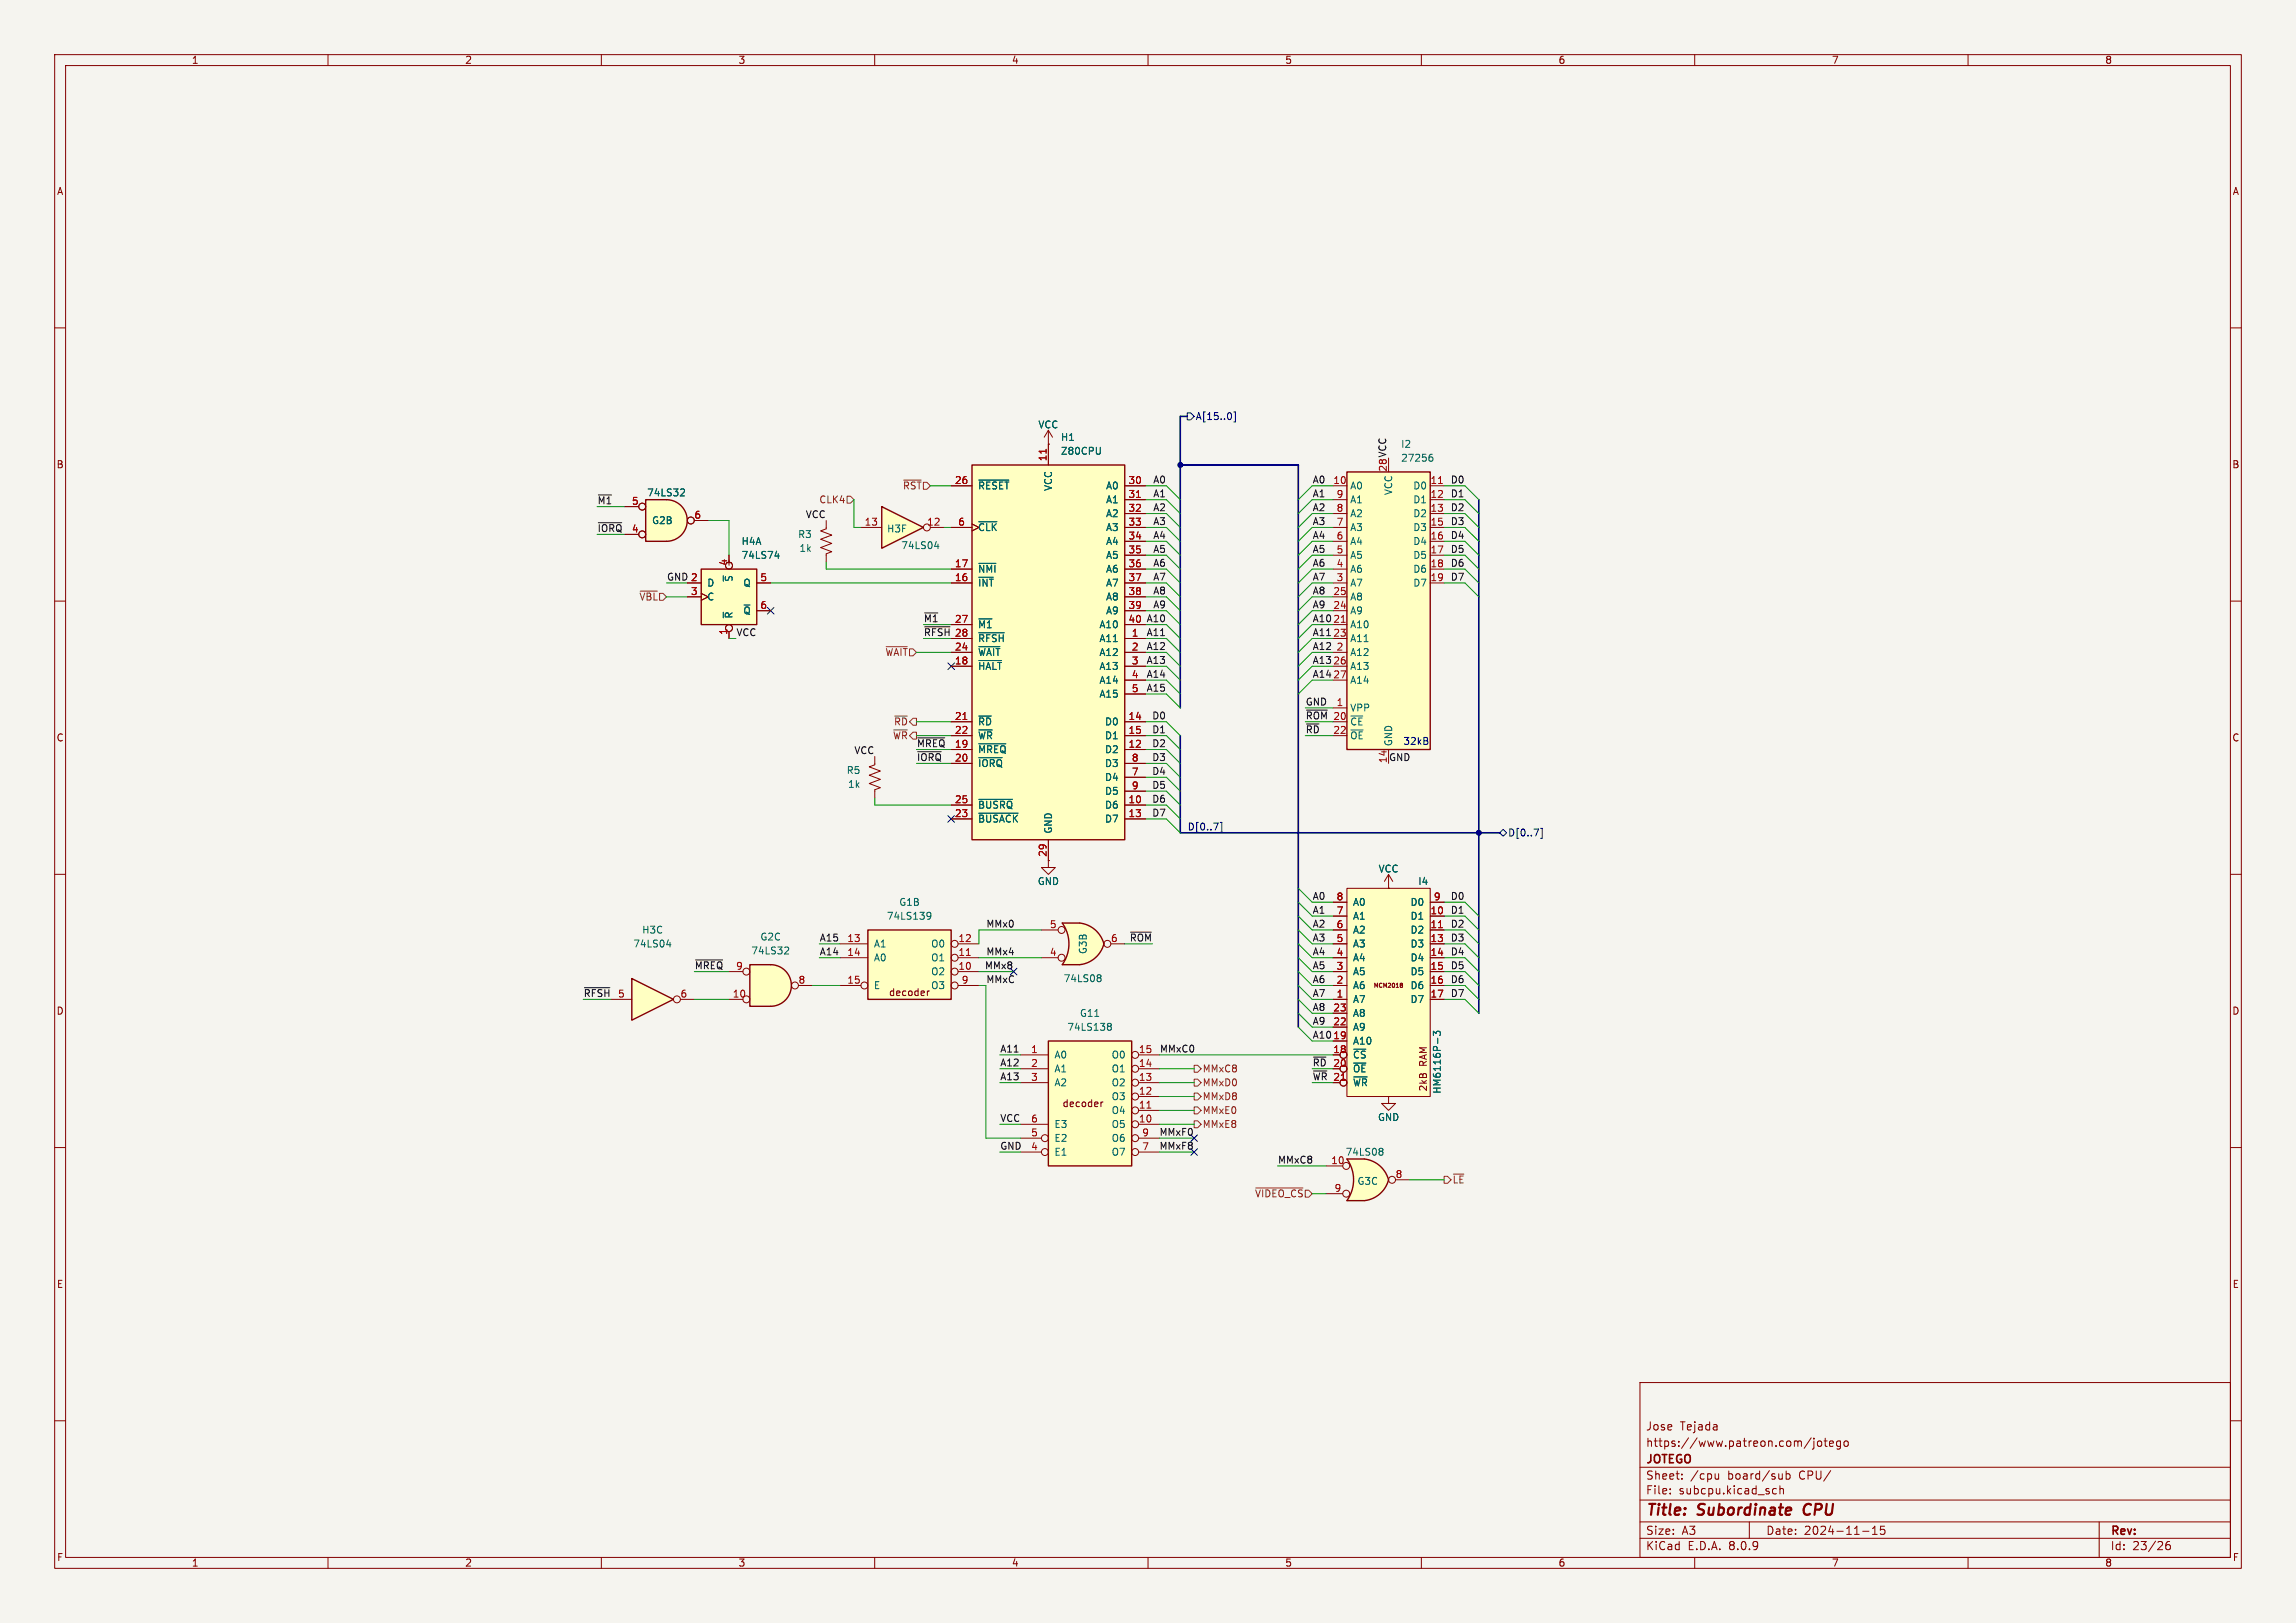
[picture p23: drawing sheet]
<svg xmlns="http://www.w3.org/2000/svg" width="420mm" height="297mm" viewBox="0 0 420 297" stroke-linecap="round" stroke-linejoin="round" font-family="sans-serif">
<defs><g id="words">
<g font-size="2.8" fill="#840000">
<text x="301" y="277.9">Title:</text>
<text x="310.6" y="277.9">Subordinate</text>
<text x="330.8" y="277.9">CPU</text>
</g>
<g font-size="2.1" fill="#840000">
<text x="301" y="262">Jose</text>
<text x="307.3" y="262">Tejada</text>
<text x="301" y="268.2">JOTEGO</text>
<text x="301" y="265">https://www.patreon.com/jotego</text>
<text x="301" y="273.7">File:</text>
<text x="301" y="271">Sheet:</text>
<text x="307.1" y="273.7">subcpu.kicad_sch</text>
<text x="309.2" y="271">/cpu</text>
<text x="316.1" y="271">board/sub</text>
<text x="329.2" y="271">CPU/</text>
<text x="301" y="281.1">Size:</text>
<text x="307.6" y="281.1">A3</text>
<text x="323" y="281.1">Date:</text>
<text x="330" y="281.1">2024-11-15</text>
<text x="386" y="281.3">Rev:</text>
<text x="301" y="283.9">KiCad</text>
<text x="308.7" y="283.9">E.D.A.</text>
<text x="316.3" y="283.9">8.0.9</text>
<text x="386" y="283.9">Id:</text>
<text x="390.1" y="283.9">23/26</text>
</g>
<g font-size="1.8" fill="#840000">
<text x="35" y="11.9">1</text>
<text x="85" y="11.9">2</text>
<text x="135" y="11.9">3</text>
<text x="185" y="11.9">4</text>
<text x="235" y="11.9">5</text>
<text x="285" y="11.9">6</text>
<text x="335" y="11.9">7</text>
<text x="385" y="11.9">8</text>
<text x="10.3" y="35.9">A</text>
<text x="408.3" y="35.9">A</text>
<text x="10.3" y="85.9">B</text>
<text x="408.2" y="85.9">B</text>
<text x="109.2" y="97.4">~{IORQ}4</text>
<text x="10.3" y="135.9">C</text>
<text x="408.2" y="135.9">C</text>
<text x="10.3" y="185.9">D</text>
<text x="162.5" y="182.5">decoder</text>
<text x="408.2" y="185.9">D</text>
<text x="261.2" y="195.1" transform="rotate(-90 261.2 195.1)">RAM</text>
<text x="194.3" y="202.8">decoder</text>
<text x="261.2" y="199.8" transform="rotate(-90 261.2 199.8)">2kB</text>
<text x="10.3" y="235.9">E</text>
<text x="408.3" y="235.9">E</text>
<text x="10.3" y="285.9">F</text>
<text x="35" y="286.9">1</text>
<text x="85" y="286.9">2</text>
<text x="135" y="286.9">3</text>
<text x="185" y="286.9">4</text>
<text x="235" y="286.9">5</text>
<text x="285" y="286.9">6</text>
<text x="335" y="286.9">7</text>
<text x="385" y="286.9">8</text>
<text x="408.3" y="285.9">F</text>
</g>
<g font-size="1.8" fill="#000084">
<text x="218.6" y="77.1">A[15..0]</text>
<text x="217.2" y="152.1">D[0..7]</text>
<text x="275.8" y="153.3">D[0..7]</text>
</g>
<g font-size="1.8" fill="#006464">
<text x="189.9" y="78.6">VCC</text>
<text x="194" y="80.9">H1</text>
<text x="194" y="83.4">Z80CPU</text>
<text x="256.2" y="82.1">I2</text>
<text x="178.8" y="89.8">~{RESET}</text>
<text x="192.6" y="89.9" transform="rotate(-90 192.6 89.9)">VCC</text>
<text x="202.2" y="89.8">A0</text>
<text x="246.9" y="89.8">A0</text>
<text x="256.2" y="84.7">27256</text>
<text x="258.4" y="89.8">D0</text>
<text x="118.3" y="91">74LS32</text>
<text x="202.2" y="92.3">A1</text>
<text x="202.2" y="94.8">A2</text>
<text x="246.9" y="94.8">A2</text>
<text x="246.9" y="92.3">A1</text>
<text x="254.9" y="90.7" transform="rotate(-90 254.9 90.7)">VCC</text>
<text x="258.4" y="92.3">D1</text>
<text x="258.4" y="94.8">D2</text>
<text x="119.2" y="96.1">G2B</text>
<text x="135.6" y="99.9">H4A</text>
<text x="145.9" y="98.7">R3</text>
<text x="146.1" y="101.2">1k</text>
<text x="162.2" y="97.6">H3F</text>
<text x="164.8" y="100.7">74LS04</text>
<text x="178.8" y="97.4">~{CLK}</text>
<text x="202.2" y="97.4">A3</text>
<text x="202.2" y="99.9">A4</text>
<text x="246.9" y="99.9">A4</text>
<text x="246.9" y="97.4">A3</text>
<text x="258.4" y="97.4">D3</text>
<text x="258.4" y="99.9">D4</text>
<text x="129.3" y="107.5">D</text>
<text x="134.2" y="106.6" transform="rotate(-90 134.2 106.6)">~{S}</text>
<text x="135.6" y="102.5">74LS74</text>
<text x="135.9" y="107.5">Q</text>
<text x="178.8" y="107.5">~{INT}</text>
<text x="178.8" y="105">~{NMI}</text>
<text x="202.2" y="102.5">A5</text>
<text x="202.2" y="105">A6</text>
<text x="202.2" y="107.5">A7</text>
<text x="246.9" y="107.5">A7</text>
<text x="246.9" y="105">A6</text>
<text x="246.9" y="102.5">A5</text>
<text x="258.4" y="102.5">D5</text>
<text x="258.4" y="105">D6</text>
<text x="258.4" y="107.5">D7</text>
<text x="129.3" y="110.1">C</text>
<text x="134.2" y="113.3" transform="rotate(-90 134.2 113.3)">~{R}</text>
<text x="135.9" y="112.6">~{Q}</text>
<text x="202.2" y="110.1">A8</text>
<text x="202.2" y="112.6">A9</text>
<text x="246.9" y="112.6">A9</text>
<text x="246.9" y="110.1">A8</text>
<text x="178.8" y="115.2">~{M1}</text>
<text x="178.8" y="117.7">~{RFSH}</text>
<text x="201" y="117.7">A11</text>
<text x="201" y="115.2">A10</text>
<text x="246.9" y="115.2">A10</text>
<text x="246.9" y="117.7">A11</text>
<text x="178.8" y="122.8">~{HALT}</text>
<text x="178.8" y="120.2">~{WAIT}</text>
<text x="201" y="120.2">A12</text>
<text x="201" y="122.8">A13</text>
<text x="201" y="125.3">A14</text>
<text x="246.9" y="120.2">A12</text>
<text x="246.9" y="122.8">A13</text>
<text x="246.9" y="125.3">A14</text>
<text x="201" y="127.9">A15</text>
<text x="246.9" y="130.4">VPP</text>
<text x="178.8" y="132.9">~{RD}</text>
<text x="178.8" y="135.5">~{WR}</text>
<text x="202" y="132.9">D0</text>
<text x="202" y="135.5">D1</text>
<text x="246.9" y="132.9">~{CE}</text>
<text x="246.9" y="135.5">~{OE}</text>
<text x="254.9" y="136.7" transform="rotate(-90 254.9 136.7)">GND</text>
<text x="154.8" y="141.8">R5</text>
<text x="178.8" y="138">~{MREQ}</text>
<text x="178.8" y="140.6">~{IORQ}</text>
<text x="202" y="138">D2</text>
<text x="202" y="143.1">D4</text>
<text x="202" y="140.6">D3</text>
<text x="155" y="144.4">1k</text>
<text x="178.8" y="148.2">~{BUSRQ}</text>
<text x="202" y="148.2">D6</text>
<text x="202" y="145.6">D5</text>
<text x="178.8" y="150.7">~{BUSACK}</text>
<text x="192.6" y="152.7" transform="rotate(-90 192.6 152.7)">GND</text>
<text x="202" y="150.7">D7</text>
<text x="252.1" y="159.9">VCC</text>
<text x="164.4" y="166">G1B</text>
<text x="189.7" y="162.2">GND</text>
<text x="247.4" y="166">A0</text>
<text x="257.9" y="166">D0</text>
<text x="259.3" y="162.2">I4</text>
<text x="115.7" y="173.6">74LS04</text>
<text x="117.4" y="171">H3C</text>
<text x="139" y="172.3">G2C</text>
<text x="159.8" y="173.6">A1</text>
<text x="162.1" y="168.5">74LS139</text>
<text x="170.2" y="173.6">O0</text>
<text x="247.4" y="173.6">A3</text>
<text x="247.4" y="171">A2</text>
<text x="247.4" y="168.5">A1</text>
<text x="257.9" y="168.5">D1</text>
<text x="257.9" y="171">D2</text>
<text x="257.9" y="173.6">D3</text>
<text x="137.3" y="174.9">74LS32</text>
<text x="159.8" y="176.1">A0</text>
<text x="170.2" y="178.7">O2</text>
<text x="170.2" y="176.1">O1</text>
<text x="194.5" y="179.9">74LS08</text>
<text x="199" y="174.7" transform="rotate(-90 199 174.7)">G3B</text>
<text x="247.4" y="178.7">A5</text>
<text x="247.4" y="176.1">A4</text>
<text x="257.9" y="176.1">D4</text>
<text x="257.9" y="178.7">D5</text>
<text x="159.8" y="181.2">E</text>
<text x="170.2" y="181.2">O3</text>
<text x="247.4" y="183.7">A7</text>
<text x="247.4" y="181.2">A6</text>
<text x="257.9" y="181.2">D6</text>
<text x="257.9" y="183.7">D7</text>
<text x="195.1" y="188.8">74LS138</text>
<text x="197.4" y="186.3">G11</text>
<text x="247.4" y="191.4">A10</text>
<text x="247.4" y="188.8">A9</text>
<text x="247.4" y="186.3">A8</text>
<text x="192.8" y="193.9">A0</text>
<text x="192.8" y="196.4">A1</text>
<text x="203.3" y="196.4">O1</text>
<text x="203.3" y="193.9">O0</text>
<text x="247.4" y="193.9">~{CS}</text>
<text x="247.4" y="196.4">~{OE}</text>
<text x="192.8" y="199">A2</text>
<text x="203.3" y="201.5">O3</text>
<text x="203.3" y="199">O2</text>
<text x="247.4" y="199">~{WR}</text>
<text x="263.8" y="200.2" transform="rotate(-90 263.8 200.2)">HM6116P-3</text>
<text x="192.8" y="209.1">E2</text>
<text x="192.8" y="206.6">E3</text>
<text x="203.3" y="206.6">O5</text>
<text x="203.3" y="204.1">O4</text>
<text x="203.3" y="209.1">O6</text>
<text x="252" y="205.3">GND</text>
<text x="192.8" y="211.7">E1</text>
<text x="203.3" y="211.7">O7</text>
<text x="246" y="211.7">74LS08</text>
<text x="248.2" y="217">G3C</text>
</g>
<g font-size="1.8" fill="#725600">
<text x="165.1" y="89.8">~{RST}</text>
<text x="149.8" y="92.3">CLK4</text>
<text x="116.9" y="110.1">~{VBL}</text>
<text x="161.9" y="120.2">~{WAIT}</text>
<text x="163.4" y="132.9">~{RD}</text>
<text x="219.9" y="196.4">MMxC8</text>
<text x="219.9" y="199">MMxD0</text>
<text x="219.9" y="201.5">MMxD8</text>
<text x="219.9" y="206.6">MMxE8</text>
<text x="219.9" y="204.1">MMxE0</text>
<text x="229.5" y="219.3">~{VIDEO_CS}</text>
<text x="265.6" y="216.8">~{LE}</text>
</g>
<g font-size="1.8" fill="#a90000">
<text x="174.6" y="88.6">26</text>
<text x="191.5" y="84.5" transform="rotate(-90 191.5 84.5)">11</text>
<text x="206.3" y="88.6">30</text>
<text x="243.8" y="88.6">10</text>
<text x="261.6" y="88.6">11</text>
<text x="115.5" y="92.5">5</text>
<text x="126.9" y="95">6</text>
<text x="206.3" y="91.2">31</text>
<text x="206.3" y="93.7">32</text>
<text x="244.4" y="93.7">8</text>
<text x="244.4" y="91.2">9</text>
<text x="261.6" y="91.2">12</text>
<text x="261.6" y="93.7">13</text>
<text x="115.5" y="97.5">4</text>
<text x="158.1" y="96.3">13</text>
<text x="169.5" y="96.3">12</text>
<text x="175.2" y="96.3">6</text>
<text x="206.3" y="96.3">33</text>
<text x="206.3" y="98.8">34</text>
<text x="206.3" y="101.3">35</text>
<text x="244.4" y="101.3">5</text>
<text x="244.4" y="98.8">6</text>
<text x="244.4" y="96.3">7</text>
<text x="261.6" y="96.3">15</text>
<text x="261.6" y="98.8">16</text>
<text x="261.6" y="101.3">17</text>
<text x="126.3" y="106.4">2</text>
<text x="132.5" y="103.7">+</text>
<text x="133.1" y="103.6" transform="rotate(-90 133.1 103.6)">4</text>
<text x="139" y="106.4">5</text>
<text x="174.6" y="106.4">16</text>
<text x="174.6" y="103.9">17</text>
<text x="206.3" y="103.9">36</text>
<text x="206.3" y="106.4">37</text>
<text x="244.4" y="106.4">3</text>
<text x="244.4" y="103.9">4</text>
<text x="261.6" y="103.9">18</text>
<text x="261.6" y="106.4">19</text>
<text x="126.3" y="109">3</text>
<text x="139" y="111.5">6</text>
<text x="206.3" y="109">38</text>
<text x="206.3" y="111.5">39</text>
<text x="243.8" y="111.5">24</text>
<text x="243.8" y="109">25</text>
<text x="133.1" y="116.3" transform="rotate(-90 133.1 116.3)">1</text>
<text x="174.6" y="119.1">24</text>
<text x="174.6" y="116.6">28</text>
<text x="174.6" y="114">27</text>
<text x="206.3" y="114">40</text>
<text x="206.9" y="116.6">1</text>
<text x="206.9" y="119.1">2</text>
<text x="243.8" y="116.6">23</text>
<text x="244.4" y="119.1">2</text>
<text x="174.6" y="121.7">18</text>
<text x="206.9" y="121.7">3</text>
<text x="206.9" y="124.2">4</text>
<text x="174.6" y="131.8">21</text>
<text x="206.3" y="131.8">14</text>
<text x="206.9" y="126.7">5</text>
<text x="243.8" y="131.8">20</text>
<text x="244.4" y="129.3">1</text>
<text x="174.6" y="134.4">22</text>
<text x="174.6" y="136.9">19</text>
<text x="206.3" y="136.9">12</text>
<text x="206.3" y="134.4">15</text>
<text x="174.6" y="139.4">20</text>
<text x="206.9" y="142">7</text>
<text x="206.9" y="139.4">8</text>
<text x="174.6" y="149.6">23</text>
<text x="174.6" y="147.1">25</text>
<text x="206.3" y="147.1">10</text>
<text x="206.3" y="149.6">13</text>
<text x="206.9" y="144.5">9</text>
<text x="191.5" y="156.9" transform="rotate(-90 191.5 156.9)">29</text>
<text x="244.4" y="167.4">7</text>
<text x="244.4" y="164.8">8</text>
<text x="261.6" y="167.4">10</text>
<text x="262.2" y="164.8">9</text>
<text x="154.9" y="172.5">13</text>
<text x="175.2" y="172.5">12</text>
<text x="192" y="169.9">5</text>
<text x="203.1" y="172.5">6</text>
<text x="244.4" y="172.5">5</text>
<text x="244.4" y="169.9">6</text>
<text x="261.6" y="169.9">11</text>
<text x="261.6" y="172.5">13</text>
<text x="154.9" y="175">14</text>
<text x="175.2" y="177.5">10</text>
<text x="175.2" y="175">11</text>
<text x="192" y="175">4</text>
<text x="244.4" y="177.5">3</text>
<text x="244.4" y="175">4</text>
<text x="261.6" y="175">14</text>
<text x="261.6" y="177.5">15</text>
<text x="124.4" y="182.6">6</text>
<text x="133.9" y="182.6">10</text>
<text x="146" y="180.1">8</text>
<text x="154.9" y="180.1">15</text>
<text x="175.8" y="180.1">9</text>
<text x="243.8" y="185.2">23</text>
<text x="244.4" y="182.6">1</text>
<text x="244.4" y="180.1">2</text>
<text x="261.6" y="180.1">16</text>
<text x="261.6" y="182.6">17</text>
<text x="243.8" y="190.2">19</text>
<text x="243.8" y="187.7">22</text>
<text x="188.5" y="192.8">1</text>
<text x="188.5" y="195.3">2</text>
<text x="188.5" y="197.9">3</text>
<text x="208.2" y="197.9">13</text>
<text x="208.2" y="195.3">14</text>
<text x="208.2" y="192.8">15</text>
<text x="243.8" y="192.8">18</text>
<text x="243.8" y="195.3">20</text>
<text x="243.8" y="197.9">21</text>
<text x="208.2" y="202.9">11</text>
<text x="208.2" y="200.4">12</text>
<text x="188.5" y="208">5</text>
<text x="188.5" y="205.5">6</text>
<text x="208.2" y="205.5">10</text>
<text x="208.8" y="208">9</text>
<text x="188.5" y="210.6">4</text>
<text x="208.8" y="210.6">7</text>
<text x="243.4" y="213.1">10</text>
<text x="255.2" y="215.6">8</text>
<text x="244" y="218.2">9</text>
</g>
<g font-size="1.8" fill="#0f0f0f">
<text x="210.9" y="88.6">A0</text>
<text x="240" y="88.6">A0</text>
<text x="253.7" y="86.4" transform="rotate(-90 253.7 86.4)">28 VCC</text>
<text x="265.3" y="88.6">D0</text>
<text x="109.2" y="92.4">~{M1}</text>
<text x="147.3" y="94.9">VCC</text>
<text x="210.9" y="91.1">A1</text>
<text x="210.9" y="93.6">A2</text>
<text x="240" y="91.1">A1</text>
<text x="240" y="93.6">A2</text>
<text x="265.3" y="93.6">D2</text>
<text x="265.3" y="91.1">D1</text>
<text x="210.9" y="96.2">A3</text>
<text x="210.9" y="98.7">A4</text>
<text x="210.9" y="101.3">A5</text>
<text x="240" y="101.3">A5</text>
<text x="240" y="98.7">A4</text>
<text x="240" y="96.2">A3</text>
<text x="265.3" y="101.3">D5</text>
<text x="265.3" y="96.2">D3</text>
<text x="265.3" y="98.7">D4</text>
<text x="121.9" y="106.3">GND 2</text>
<text x="210.9" y="106.3">A7</text>
<text x="210.9" y="103.8">A6</text>
<text x="240" y="106.3">A7</text>
<text x="240" y="103.8">A6</text>
<text x="265.3" y="103.8">D6</text>
<text x="265.3" y="106.3">D7</text>
<text x="168.9" y="114">~{M1} 27</text>
<text x="209.6" y="114">A10</text>
<text x="210.9" y="108.9">A8</text>
<text x="210.9" y="111.4">A9</text>
<text x="240" y="111.4">A9</text>
<text x="240" y="114">A10</text>
<text x="240" y="108.9">A8</text>
<text x="134.6" y="116.5">VCC</text>
<text x="168.9" y="116.5">~{RFSH}</text>
<text x="209.6" y="119">A12</text>
<text x="209.6" y="116.5">A11</text>
<text x="240" y="116.5">A11</text>
<text x="240" y="119">A12</text>
<text x="243.8" y="114">21</text>
<text x="209.6" y="124.1">A14</text>
<text x="209.6" y="121.6">A13</text>
<text x="240" y="121.6">A13</text>
<text x="240" y="124.1">A14</text>
<text x="243.8" y="121.7">26</text>
<text x="243.8" y="124.2">27</text>
<text x="209.6" y="126.7">A15</text>
<text x="210.7" y="131.7">D0</text>
<text x="238.8" y="131.7">~{ROM}</text>
<text x="238.8" y="129.2">GND</text>
<text x="163.3" y="135.5">~{WR}</text>
<text x="167.6" y="136.8">~{MREQ}19</text>
<text x="210.7" y="136.8">D2</text>
<text x="210.7" y="134.3">D1</text>
<text x="238.8" y="134.3">~{RD}22</text>
<text x="156.2" y="138.1">VCC</text>
<text x="167.6" y="139.4">~{IORQ}20</text>
<text x="210.7" y="141.9">D4</text>
<text x="210.7" y="139.4">D3</text>
<text x="253.7" y="139.7" transform="rotate(-90 253.7 139.7)">14</text>
<text x="254" y="139.4">GND</text>
<text x="210.7" y="144.4">D5</text>
<text x="210.7" y="147">D6</text>
<text x="210.7" y="149.5">D7</text>
<text x="240" y="167.3">A1</text>
<text x="240" y="164.8">A0</text>
<text x="265.3" y="164.8">D0</text>
<text x="265.3" y="167.3">D1</text>
<text x="149.9" y="172.4">A15</text>
<text x="180.3" y="169.8">MMx0</text>
<text x="206.6" y="172.4">~{ROM}</text>
<text x="240" y="172.4">A3</text>
<text x="240" y="169.8">A2</text>
<text x="265.3" y="172.4">D3</text>
<text x="265.3" y="169.8">D2</text>
<text x="127" y="177.5">~{MREQ}9</text>
<text x="149.9" y="174.9">A14</text>
<text x="180.1" y="177.5">MMx8</text>
<text x="180.3" y="174.9">MMx4</text>
<text x="180.3" y="180">MMxC</text>
<text x="240" y="180">A6</text>
<text x="240" y="174.9">A4</text>
<text x="240" y="177.5">A5</text>
<text x="265.3" y="180">D6</text>
<text x="265.3" y="177.5">D5</text>
<text x="265.3" y="174.9">D4</text>
<text x="106.7" y="182.5">~{RFSH}5</text>
<text x="240" y="182.5">A7</text>
<text x="240" y="185.1">A8</text>
<text x="265.3" y="182.5">D7</text>
<text x="240" y="190.2">A10</text>
<text x="240" y="187.6">A9</text>
<text x="182.9" y="195.2">A12</text>
<text x="182.9" y="192.7">A11</text>
<text x="182.9" y="197.8">A13</text>
<text x="212.1" y="192.7">MMxC0</text>
<text x="240" y="195.2">~{RD}</text>
<text x="240" y="197.8">~{WR}</text>
<text x="182.9" y="205.4">VCC</text>
<text x="212" y="207.9">MMxF0</text>
<text x="182.9" y="210.5">GND</text>
<text x="212" y="210.5">MMxF8</text>
<text x="233.7" y="213">MMxC8</text>
</g>
<text font-size="1.8" fill="#0000c2" x="256.6" y="136.5">32kB</text>
<text font-size="1.1" fill="#840000" x="251.2" y="180.9">MCM2018</text>
</g></defs>
<path d="M0 0h420v297h-420z" fill="#f5f4ef" stroke="#f5f4ef" stroke-width=".18"/>
<g fill="none" stroke="#840000" stroke-width=".18">
<path d="M10 10h400v277h-400zM12 12h396v273h-396zM60 10v2M110 10v2M160 10v2M210 10v2M260 10v2M310 10v2M360 10v2M10 60h2M408 60h2M10 110h2"/>
<path d="M408 110h2M10 160h2M408 160h2M10 210h2M254 200.7v1.2h1.3l-1.3 1.3-1.3-1.3h1.3M254 200.7h.1M408 210h2M300 253h108v32h-108zM10 260h2M300 278.5h108M300 274.5h108M300 268.5h108"/>
<path d="M305.5 273.2v.2M305.5 272.5v.1M307.7 270.5v.2M307.7 269.8v.1M313.7 270.5l.2 .2 .5-.2M314.4 269.7v1M320 278.5v3M324.2 273.1l.3 .3 .4-.1M324.9 272.5l-.4-.1-.3 .3M325.6 272.5l.2-.1 .4 .1v.9M325.6 271.9v1.5M326.7 269.8l.5-.1 .2 .3v.4l-.1 .2h-.6"/>
<path d="M326.7 269.2v1.5M331.3 263.1l-1.3 1.9M331.8 263.2v.1M331.8 263.7v1.3l-.3 .2M332.5 263.8l.2-.1 .5 .1v.6l-.1 .2-.4 .1-.2-.2zM333.7 263.7h.5M333.9 263.2v1.3l.3 .2M334.7 264.2l.7-.2-.1-.2-.4-.1-.2 .2v.7h.6M336.7 263.7v1.2l-.3 .3-.4-.1M336.7 263.8l-.5-.1-.3 .3v.4l.2 .2h.6M337.4 263.8l.2-.1 .4 .1 .1 .6-.2 .2-.3 .1-.2-.2zM342.5 279.7l.4-.4v1.5"/>
<path d="M344.7 279.3h-.7l-.1 .7 .3-.1h.5l.1 .2-.1 .5-.2 .2-.6-.2M384 278.5v6.5M408 260h2M60 285v2M110 285v2M160 285v2M210 285v2M260 285v2M300 281.5h108M310 285v2M340.7 280.2h1.2M342.5 280.8h.9"/>
<path d="M360 285v2M396.9 282.1a.59 .59 0 0 0-.7 .6v.6l.1 .2 .4 .1 .2-.2 .1-.5-.1-.2h-.5l-.2 .2"/>
</g>
<path d="M330.2 275.5a1.27 1.27 0 0 0 0 1.6" fill="none" stroke="#840000" stroke-width=".4"/>
<path d="M191.8 190.5h15.2v22.9h-15.2z" fill="#ffffc2"/>
<path d="M191.8 190.5h15.2v22.9h-15.2z" fill="none" stroke="#840000" stroke-width=".25"/>
<g fill="none" stroke="#840000" stroke-width=".18">
<path d="M186.7 193h5.1M186.7 198.1h5.1M186.7 195.6h5.1M208.3 193h3.8M208.3 198.1h3.8M208.3 195.6h3.8M186.7 205.7h5.1M186.7 210.8h3.8M186.7 208.3h3.8M201.4 201.7v.8M201.7 201.7l-.3 .2M208.3 205.7h3.8"/>
<path d="M208.3 203.2h3.8M208.3 200.7h3.8M208.3 210.8h3.8M208.3 208.3h3.8"/>
<circle cx="207.6" cy="195.6" r=".63"/>
<circle cx="207.6" cy="193" r=".63"/>
<circle cx="207.6" cy="198.1" r=".63"/>
<circle cx="191.1" cy="210.8" r=".63"/>
<circle cx="191.1" cy="208.3" r=".63"/>
<circle cx="207.6" cy="208.3" r=".63"/>
<circle cx="207.6" cy="203.2" r=".63"/>
<circle cx="207.6" cy="205.7" r=".63"/>
<circle cx="207.6" cy="210.8" r=".63"/>
<circle cx="207.6" cy="200.7" r=".63"/>
</g>
<path d="M209.8 202.8h.7" fill="none" stroke="#a90000" stroke-width=".18"/>
<path d="M202.7 187.8h.1M202.7 187.3h.3l.2 .1 .1 .2-.3 .2M202.8 187.8h.2M202.8 187.8l-.1 .1M203 187.8l.3 .3-.1 .3-.2 .1h-.3" fill="none" stroke="#006464" stroke-width=".18"/>
<path d="M158.7 170.2h15.3v12.7h-15.3z" fill="#ffffc2"/>
<path d="M158.7 170.2h15.3v12.7h-15.3z" fill="none" stroke="#840000" stroke-width=".25"/>
<g fill="none" stroke="#840000" stroke-width=".18">
<path d="M153.7 175.3h5M153.7 172.7h5M175.3 177.8h3.8M175.3 175.3h3.8M175.3 172.7h3.8M153.7 180.3h3.8M169.6 181.3v.9M169.7 181.5l-.1 .1M175.3 180.3h3.8"/>
<circle cx="174.6" cy="175.3" r=".63"/>
<circle cx="174.6" cy="177.8" r=".63"/>
<circle cx="174.6" cy="172.7" r=".63"/>
<circle cx="158.1" cy="180.3" r=".63"/>
<circle cx="174.6" cy="180.3" r=".63"/>
</g>
<path d="M176.8 174.8h.7" fill="none" stroke="#a90000" stroke-width=".18"/>
<path d="M169.7 167l.3-.1 .3 .3a.84 .84 0 0 1-.4 1h-.2M170.3 167.5l-.3 .2h-.3" fill="none" stroke="#006464" stroke-width=".18"/>
<path d="M161.3 92.7l7.6 3.8-7.6 3.8z" fill="#ffffc2"/>
<path d="M161.3 92.7l7.6 3.8-7.6 3.8z" fill="none" stroke="#840000" stroke-width=".25"/>
<g fill="none" stroke="#840000" stroke-width=".18">
<path d="M191.8 78.7l-.8 1.3M191.8 78.7v2.6M191.8 78.7l.7 1.3M157.5 96.5h3.8M170.2 96.5h2.5M191.8 81.3h.1"/>
<circle cx="169.5" cy="96.5" r=".63"/>
</g>
<path d="M171 100h.8M171.6 99.6v.8" fill="none" stroke="#006464" stroke-width=".18"/>
<path d="M115.6 179.1l7.6 3.8-7.6 3.8z" fill="#ffffc2"/>
<path d="M115.6 179.1l7.6 3.8-7.6 3.8z" fill="none" stroke="#840000" stroke-width=".25"/>
<g fill="none" stroke="#840000" stroke-width=".18">
<path d="M111.8 182.9h3.8M124.5 182.9h2.5"/>
<circle cx="123.8" cy="182.9" r=".63"/>
</g>
<path d="M122 172.9h.7M122.6 172.5v.8" fill="none" stroke="#006464" stroke-width=".18"/>
<path d="M177.8 85.1h27.9v68.6h-27.9z" fill="#ffffc2"/>
<path d="M177.8 85.1h27.9v68.6h-27.9z" fill="none" stroke="#840000" stroke-width=".25"/>
<g fill="none" stroke="#840000" stroke-width=".18">
<path d="M174 88.9h3.8M174 96.5h3.8M177.8 95.9l1.3 .6-1.3 .7M191.8 81.3v3.8M205.7 88.9h3.8M205.7 91.4h3.8M205.7 94h3.8M205.7 96.5h3.8M205.7 99.1h3.8M174 116.8h3.8M174 106.7h3.8M174 104.1h3.8"/>
<path d="M174 119.4h3.8M174 114.3h3.8M205.7 116.8h3.8M205.7 106.7h3.8M205.7 104.1h3.8M205.7 119.4h3.8M205.7 114.3h3.8M205.7 101.6h3.8M205.7 109.2h3.8M205.7 111.8h3.8M174 137.2h3.8M174 132.1h3.8"/>
<path d="M174 134.6h3.8M174 121.9h3.8M174 139.7h3.8M205.7 137.2h3.8M205.7 132.1h3.8M205.7 134.6h3.8M205.7 121.9h3.8M205.7 139.7h3.8M205.7 124.5h3.8M205.7 127h3.8M174 147.3h3.8M174 149.9h3.8"/>
<path d="M191.8 153.7v3.8M205.7 147.3h3.8M205.7 149.9h3.8M205.7 142.2h3.8M205.7 144.8h3.8"/>
</g>
<path d="M191.4 82.2v.7M207.9 91h.7M176.1 131.7h.8" fill="none" stroke="#a90000" stroke-width=".18"/>
<g fill="none" stroke="#006464" stroke-width=".18">
<path d="M179 87.9h5.5M179 95.5h3.4M201.3 81.9l-.1 1.1M179 103.1h3.2M179 118.3h3.9M179 113.3h2.5M179 115.8h4.7M179 120.9h4.2M179 136.1h5M179 138.7h4.3M179 131h2.3M179 148.8h7.2"/>
<path d="M179 146.3h6.2"/>
</g>
<path d="M141 176.5a3.8 3.8 0 0 1 3.8 3.8 3.8 3.8 0 0 1-3.8 3.9z" fill="#ffffc2" stroke="#ffffc2" stroke-width=".18"/>
<path d="M137.2 176.5h3.8v7.7h-3.8z" fill="#ffffc2"/>
<path d="M137.2 176.5h3.8a3.8 3.8 0 0 1 3.8 3.8 3.8 3.8 0 0 1-3.8 3.9h-3.8z" fill="none" stroke="#840000" stroke-width=".25"/>
<g fill="none" stroke="#840000" stroke-width=".18">
<path d="M133.3 182.9h2.6M146 180.3h2.6"/>
<circle cx="136.5" cy="177.8" r=".63"/>
<circle cx="136.5" cy="182.9" r=".63"/>
<circle cx="145.4" cy="180.3" r=".63"/>
</g>
<path d="M143.7 173.3l.4 .1 .2 .3-.8 .9h.8" fill="none" stroke="#006464" stroke-width=".18"/>
<path d="M249.6 212.1a5.2 5.2 0 0 1 4.4 3.8l-5 1.4z" fill="#ffffc2" stroke="#ffffc2" stroke-width=".18"/>
<path d="M246.4 212.1h3.2M246.4 219.7h3.2" fill="none" stroke="#ffffc2" stroke-width=".18"/>
<path d="M246.4 212.1h3.2v7.6h-3.2a6.6 6.6 0 0 0 0-7.6z" fill="#ffffc2"/>
<path d="M249 214.6l5 1.3a5.1 5.1 0 0 1-4.4 3.8z" fill="#ffffc2" stroke="#ffffc2" stroke-width=".18"/>
<path d="M249.6 212.1h-3.2a6.6 6.6 0 0 1 0 7.6h3.2M249.6 212.1a5.2 5.2 0 0 1 4.4 3.8 5.1 5.1 0 0 1-4.4 3.8" fill="none" stroke="#840000" stroke-width=".25"/>
<g fill="none" stroke="#840000" stroke-width=".18">
<path d="M242.6 213.4h3M242.6 218.4h3M255.3 215.9h2.5"/>
<circle cx="246.3" cy="213.4" r=".63"/>
<circle cx="246.3" cy="218.4" r=".63"/>
<circle cx="254.6" cy="215.9" r=".63"/>
</g>
<path d="M252.5 210.1h.2l.3 .3-.3 .3M252.5 210.7h.2M252.7 210.7l.3 .2v.3l-.1 .1-.4 .1" fill="none" stroke="#006464" stroke-width=".18"/>
<path d="M246.4 162.6h15.2v38.1h-15.2z" fill="#ffffc2"/>
<g fill="none" stroke="#840000" stroke-width=".18">
<path d="M243.8 167.6h2.6M243.8 170.2h2.6M243.8 172.7h2.6M243.8 175.3h2.6M243.8 177.8h2.6M243.8 165.1h2.6M246.4 162.6h15.2v38.1h-15.2zM256.4 179.9l.2 .2M261.6 167.6h2.6M261.6 170.2h2.6M261.6 172.7h2.6M261.6 175.3h2.6"/>
<path d="M261.6 177.8h2.6M261.6 165.1h2.6M243.8 182.9h2.6M243.8 180.3h2.6M243.8 190.5h2.6M243.8 188h2.6M243.8 185.4h2.6M256.5 180.7h-.1M256.5 180.6v.1M256.6 180.1h.1M256.6 180.1l-.2 .2 .2 .1-.1 .2M261.6 182.9h2.6"/>
<path d="M261.6 180.3h2.6"/>
<circle cx="245.7" cy="198.1" r=".63"/>
<circle cx="245.7" cy="193" r=".63"/>
<circle cx="245.7" cy="195.6" r=".63"/>
</g>
<path d="M263.1 169.8h.8M245.4 197.7h.7" fill="none" stroke="#a90000" stroke-width=".18"/>
<path d="M262.2 189.5v-.8l.5 .4 .1-.3h.5l.2 .2-.2 .5M263 190v1" fill="none" stroke="#006464" stroke-width=".18"/>
<path d="M121.9 91.4a3.8 3.8 0 0 1 3.8 3.9 3.8 3.8 0 0 1-3.8 3.8z" fill="#ffffc2" stroke="#ffffc2" stroke-width=".18"/>
<path d="M118.1 91.4h3.8v7.7h-3.8z" fill="#ffffc2"/>
<path d="M118.1 91.4h3.8a3.8 3.8 0 0 1 3.8 3.9 3.8 3.8 0 0 1-3.8 3.8h-3.8z" fill="none" stroke="#840000" stroke-width=".25"/>
<g fill="none" stroke="#840000" stroke-width=".18">
<path d="M114.3 92.7h2.5M127 95.3h2.5M151.1 95.3v1.5l-1 .4 2 .7-2 .8 2 .7-2 .8 2 .8-1 .3v1.6"/>
<circle cx="117.5" cy="97.8" r=".63"/>
<circle cx="117.5" cy="92.7" r=".63"/>
<circle cx="126.4" cy="95.2" r=".63"/>
</g>
<path d="M124.7 89.5h.4l.1 .3-.8 .9h.8" fill="none" stroke="#006464" stroke-width=".18"/>
<path d="M246.4 86.4h15.2v50.8h-15.2z" fill="#ffffc2"/>
<path d="M246.4 86.4h15.2v50.8h-15.2z" fill="none" stroke="#840000" stroke-width=".25"/>
<g fill="none" stroke="#840000" stroke-width=".18">
<path d="M243.8 88.9h2.6M243.8 91.4h2.6M243.8 94h2.6M243.8 96.5h2.6M243.8 99.1h2.6M261.6 88.9h2.6M261.6 91.4h2.6M261.6 94h2.6M261.6 96.5h2.6M261.6 99.1h2.6M243.8 101.6h2.6M243.8 104.1h2.6"/>
<path d="M243.8 106.7h2.6M243.8 119.4h2.6M243.8 114.3h2.6M243.8 116.8h2.6M243.8 111.8h2.6M243.8 109.2h2.6M261.6 101.6h2.6M261.6 104.1h2.6M261.6 106.7h2.6M243.8 129.5h2.6M243.8 132.1h2.6M243.8 134.6h2.6"/>
<path d="M243.8 121.9h2.6M243.8 124.5h2.6M254 137.2v2.5"/>
</g>
<path d="M263.1 88.5h.8M245.4 113.9h.7" fill="none" stroke="#a90000" stroke-width=".18"/>
<path d="M261.6 83.6h.3l.2 .3v.4l-.5 .1M262 83.1l-.4 .1" fill="none" stroke="#006464" stroke-width=".18"/>
<path d="M128.3 104.1h10.1v10.2h-10.1z" fill="#ffffc2"/>
<path d="M128.3 104.1h10.1v10.2h-10.1z" fill="none" stroke="#840000" stroke-width=".25"/>
<g fill="none" stroke="#840000" stroke-width=".18">
<path d="M125.7 106.7h2.6M125.7 109.2h2.6M128.3 108.6l1.2 .6-1.2 .7M133.3 101.6v1.3M133.3 115.6v1.2M138.4 106.7h2.6M138.4 111.8h2.6"/>
<circle cx="133.3" cy="114.9" r=".63"/>
</g>
<path d="M132.3 112v1.1M141.8 101.8h.7M142.4 101.3v.9" fill="none" stroke="#006464" stroke-width=".18"/>
<path d="M197.5 168.9a5.2 5.2 0 0 1 4.4 3.8l-5 1.4z" fill="#ffffc2" stroke="#ffffc2" stroke-width=".18"/>
<path d="M194.3 168.9h3.2M194.3 176.5h3.2" fill="none" stroke="#ffffc2" stroke-width=".18"/>
<path d="M194.3 168.9h3.2v7.6h-3.2a6.6 6.6 0 0 0 0-7.6z" fill="#ffffc2"/>
<path d="M197 171.4l4.9 1.3a5.1 5.1 0 0 1-4.4 3.8z" fill="#ffffc2" stroke="#ffffc2" stroke-width=".18"/>
<path d="M197.5 168.9h-3.2a6.6 6.6 0 0 1 0 7.6h3.2M197.5 168.9a5.2 5.2 0 0 1 4.4 3.8 5.1 5.1 0 0 1-4.4 3.8" fill="none" stroke="#840000" stroke-width=".25"/>
<g fill="none" stroke="#840000" stroke-width=".18">
<path d="M114.3 92.7h2.5M127 95.3h2.5M174 88.9h3.8M174 96.5h3.8M177.8 95.9l1.3 .6-1.3 .7M191.8 81.3h.1M191.8 81.3v3.8M205.7 88.9h3.8M205.7 91.4h3.8M205.7 94h3.8M205.7 96.5h3.8M205.7 99.1h3.8"/>
<path d="M125.7 106.7h2.6M125.7 109.2h2.6M128.3 108.6l1.2 .6-1.2 .7M133.3 101.6v1.3M133.3 115.6v1.2M138.4 106.7h2.6M138.4 111.8h2.6M174 116.8h3.8M174 106.7h3.8M174 104.1h3.8M174 119.4h3.8M174 114.3h3.8"/>
<path d="M205.7 116.8h3.8M205.7 106.7h3.8M205.7 104.1h3.8M205.7 119.4h3.8M205.7 114.3h3.8M205.7 101.6h3.8M205.7 109.2h3.8M205.7 111.8h3.8M160 138.4v1.6l-1 .3 2 .8-2 .8 2 .7-2 .8 2 .7-1 .4v1.6M174 137.2h3.8M174 132.1h3.8M174 134.6h3.8"/>
<path d="M174 121.9h3.8M174 139.7h3.8M205.7 137.2h3.8M205.7 132.1h3.8M205.7 134.6h3.8M205.7 121.9h3.8M205.7 139.7h3.8M205.7 124.5h3.8M205.7 127h3.8M174 147.3h3.8M174 149.9h3.8M191.8 157.5v1.3h1.2l-1.2 1.2-1.3-1.2h1.3"/>
<path d="M191.8 157.5h.1M191.8 153.7v3.8M205.7 147.3h3.8M205.7 149.9h3.8M205.7 142.2h3.8M205.7 144.8h3.8M190.5 175.3h3M190.5 170.2h3M203.2 172.7h2.5M243.8 175.3h2.6M243.8 170.2h2.6M243.8 172.7h2.6"/>
<path d="M243.8 167.6h2.6M243.8 177.8h2.6M243.8 165.1h2.6M254 162.6h.1M254 160l-.8 1.3M254 160v2.6M254 160l.8 1.3M261.6 175.3h2.6M261.6 170.2h2.6M261.6 172.7h2.6M261.6 167.6h2.6M261.6 177.8h2.6"/>
<path d="M261.6 165.1h2.6M243.8 182.9h2.6M243.8 180.3h2.6M243.8 190.5h2.6M243.8 188h2.6M243.8 185.4h2.6M261.6 182.9h2.6M261.6 180.3h2.6M254 200.7h.1"/>
<circle cx="117.5" cy="97.8" r=".63"/>
<circle cx="117.5" cy="92.7" r=".63"/>
<circle cx="126.4" cy="95.2" r=".63"/>
<circle cx="133.3" cy="114.9" r=".63"/>
<circle cx="194.2" cy="170.2" r=".63"/>
<circle cx="194.2" cy="175.3" r=".63"/>
<circle cx="202.6" cy="172.7" r=".63"/>
<circle cx="245.7" cy="198.1" r=".63"/>
<circle cx="245.7" cy="193" r=".63"/>
<circle cx="245.7" cy="195.6" r=".63"/>
</g>
<g fill="none" stroke="#006464" stroke-width=".18">
<path d="M124.7 89.5h.4l.1 .3-.8 .9h.8M179 87.9h5.5M179 95.5h3.4M201.3 81.9l-.1 1.1M132.3 112v1.1M141.8 101.8h.7M142.4 101.3v.9M179 103.1h3.2M179 118.3h3.9M179 113.3h2.5M179 115.8h4.7M179 120.9h4.2"/>
<path d="M179 136.1h5M179 138.7h4.3M179 131h2.3M179 148.8h7.2M179 146.3h6.2M200.9 178.4h.3l.2 .2-.2 .3M200.9 178.9h.3M201.2 178.9l.2 .3v.2l-.1 .2h-.4M262.2 189.5v-.8l.5 .4 .1-.3h.5l.2 .2-.2 .5M263 190v1"/>
</g>
<g fill="none" stroke="#725600" stroke-width=".18">
<path d="M154.9 90.8h.7l.6 .6-.6 .7h-.7zM165.3 87.9h3.2M117.1 108.2h3.1M162.1 118.3h3.9M163.7 131h2.3M218.4 197.5h.7l.6 .6-.6 .7h-.7zM218.4 194.9h.7l.6 .7-.6 .6h-.7zM218.4 200h.7l.6 .7-.6 .6h-.7zM218.4 205.1h.7l.6 .6-.6 .7h-.7zM218.4 202.6h.7l.6 .6-.6 .6h-.7zM229.7 217.4h8.6M264.2 215.3h.6l.6 .6-.6 .6h-.6z"/>
<path d="M265.8 214.9h2"/>
</g>
<g fill="none" stroke="#000084" stroke-width=".18">
<path d="M217.2 75.6h.6l.6 .6-.6 .6h-.6zM225.2 75.8v.7M225.7 75.4h.3v1.8h-.3M140.4 111.2l1.2 1.2M141.6 111.2l-1.2 1.2M173.4 121.3l1.2 1.2M174.6 121.3l-1.2 1.2M173.4 149.3l1.2 1.2M174.6 149.3l-1.2 1.2M223.2 150.5h.3v1.8h-.3M274.3 152.4l.7-.6 .6 .6-.6 .6zM281.8 151.6h.3v1.8h-.3"/>
<path d="M184.8 177.2l1.2 1.2M186 177.2l-1.2 1.2M217.8 207.7l1.2 1.2M217.8 210.2l1.2 1.2M219 207.7l-1.2 1.2M219 210.2l-1.2 1.2"/>
</g>
<path d="M109.4 95.7h4.3M169.1 114.7h4.7M167.9 135h4.9M167.9 137.6h4.2M239 129.9h3.8M127.2 175.7h5M206.8 170.6h3.8M106.9 180.7h4.7" fill="none" stroke="#0f0f0f" stroke-width=".18"/>
<path d="M217.2 76.2h-1.3v53.3M215.9 85.1h21.6v102.9M270.5 91.4v94M215.9 134.6v17.8h58.4" fill="none" stroke="#000084" stroke-width=".3"/>
<g fill="none" stroke="#009600" stroke-width=".18">
<path d="M109.2 92.7h5.1M109.2 97.8h5.1M129.5 95.3h3.8v6.3M156.2 91.4v5.1h1.3M170.2 88.9h3.8M172.7 96.5h1.3M209.5 99.1h3.9l2.5 2.5M209.5 88.9h3.9l2.5 2.5M209.5 96.5h3.9l2.5 2.6M209.5 94h3.9l2.5 2.5M209.5 91.4h3.9l2.5 2.6M243.8 99.1h-3.8l-2.5 2.5"/>
<path d="M243.8 88.9h-3.8l-2.5 2.5M243.8 96.5h-3.8l-2.5 2.6M243.8 94h-3.8l-2.5 2.5M243.8 91.4h-3.8l-2.5 2.6M264.2 99.1h3.8l2.5 2.5M264.2 88.9h3.8l2.5 2.5M264.2 96.5h3.8l2.5 2.6M264.2 94h3.8l2.5 2.5M264.2 91.4h3.8l2.5 2.6M121.9 109.2h3.8M121.9 106.7h3.8M133.3 116.8h1.3"/>
<path d="M141 106.7h33M151.1 102.9v1.2h22.9M167.6 119.4h6.4M168.9 116.8h5.1M168.9 114.3h5.1M209.5 116.8h3.9l2.5 2.6M209.5 114.3h3.9l2.5 2.5M209.5 119.4h3.9l2.5 2.5M209.5 109.2h3.9l2.5 2.6M209.5 106.7h3.9l2.5 2.5M209.5 104.1h3.9l2.5 2.6M209.5 101.6h3.9l2.5 2.5"/>
<path d="M209.5 111.8h3.9l2.5 2.5M243.8 116.8h-3.8l-2.5 2.6M243.8 114.3h-3.8l-2.5 2.5M243.8 119.4h-3.8l-2.5 2.5M243.8 109.2h-3.8l-2.5 2.6M243.8 106.7h-3.8l-2.5 2.5M243.8 104.1h-3.8l-2.5 2.6M243.8 101.6h-3.8l-2.5 2.5M243.8 111.8h-3.8l-2.5 2.5M264.2 106.7h3.8l2.5 2.5M264.2 104.1h3.8l2.5 2.6M264.2 101.6h3.8l2.5 2.5"/>
<path d="M167.6 137.2h6.4M167.6 134.6h6.4M167.6 139.7h6.4M167.6 132.1h6.4M209.5 137.2h3.9l2.5 2.5M209.5 134.6h3.9l2.5 2.6M209.5 139.7h3.9l2.5 2.5M209.5 132.1h3.9l2.5 2.5M209.5 127h3.9l2.5 2.5M209.5 124.5h3.9l2.5 2.5M209.5 121.9h3.9l2.5 2.6M238.8 134.6h5"/>
<path d="M238.8 132.1h5M238.8 129.5h5M243.8 124.5h-3.8l-2.5 2.5M243.8 121.9h-3.8l-2.5 2.6M160 146.1v1.2h14M209.5 147.3h3.9l2.5 2.6M209.5 149.9h3.9l2.5 2.5M209.5 142.2h3.9l2.5 2.6M209.5 144.8h3.9l2.5 2.5M127 177.8h6.3M149.9 172.7h3.8M149.9 175.3h3.8"/>
<path d="M179.1 177.8h6.3M179.1 175.3h11.4M190.5 170.2h-11.4v2.5M205.7 172.7h5.1M237.5 177.8l2.5 2.5h3.8M237.5 170.2l2.5 2.5h3.8M237.5 175.3l2.5 2.5h3.8M237.5 172.7l2.5 2.6h3.8M237.5 167.6l2.5 2.6h3.8M237.5 162.6l2.5 2.5h3.8M237.5 165.1l2.5 2.5h3.8M264.2 172.7h3.8l2.5 2.6"/>
<path d="M264.2 177.8h3.8l2.5 2.5M264.2 175.3h3.8l2.5 2.5M264.2 170.2h3.8l2.5 2.5M264.2 165.1h3.8l2.5 2.5M264.2 167.6h3.8l2.5 2.6M106.7 182.9h5.1M127 182.9h6.3M148.6 180.3h5.1M179.1 180.3h1.2v28h6.4M182.9 198.1h3.8M182.9 193h3.8M182.9 195.6h3.8"/>
<path d="M212.1 198.1h6.3M212.1 193h31.7M212.1 195.6h6.3M237.5 180.3l2.5 2.6h3.8M237.5 188l2.5 2.5h3.8M237.5 185.4l2.5 2.6h3.8M237.5 182.9l2.5 2.5h3.8M240 198.1h3.8M240 195.6h3.8M264.2 180.3h3.8l2.5 2.6M264.2 182.9h3.8l2.5 2.5M182.9 205.7h3.8"/>
<path d="M182.9 210.8h3.8M212.1 203.2h6.3M212.1 208.3h6.3M212.1 205.7h6.3M212.1 210.8h6.3M212.1 200.7h6.3M233.7 213.4h8.9M240 218.4h2.6M257.8 215.9h6.4"/>
</g>
<path d="M191.4 82.2v.7M207.9 91h.7M176.1 131.7h.8M263.1 169.8h.8M245.4 197.7h.7" fill="none" stroke="#a90000" stroke-width=".18"/>
<g fill="#000084" stroke="#000084" stroke-width=".18">
<circle cx="270.5" cy="152.4" r=".46"/>
<circle cx="215.9" cy="85.1" r=".46"/>
</g>
<use href="#words"/>
</svg>
